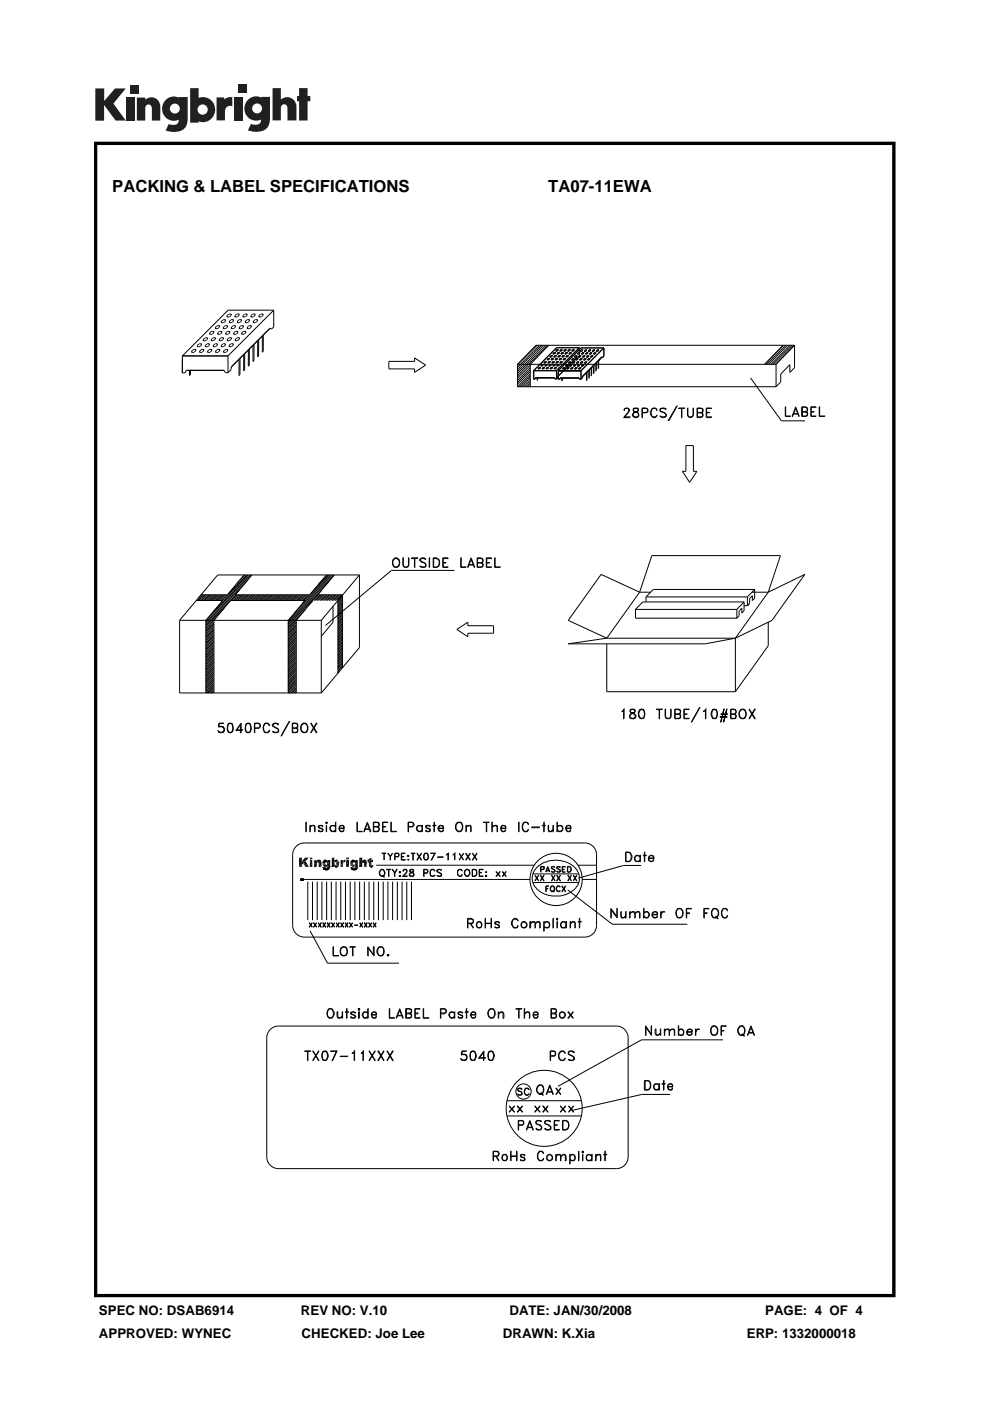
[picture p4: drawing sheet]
<svg xmlns="http://www.w3.org/2000/svg" width="210mm" height="297mm" viewBox="0 0 210 297" stroke-linecap="round" stroke-linejoin="round" font-family="sans-serif">
<defs><g id="words">
<g font-size="3.5">
<text x="23.8" y="40.7">PACKING &amp; LABEL SPECIFICATIONS</text>
<text x="116.3" y="40.7">TA07-11EWA</text>
</g>
<g font-size="2.8">
<text x="21" y="278.8">SPEC NO: DSAB6914</text>
<text x="63.8" y="278.8">REV NO: V.10</text>
<text x="108.1" y="278.8">DATE: JAN/30/2008</text>
<text x="162.3" y="278.8">PAGE: 4 OF 4</text>
<text x="21" y="283.6">APPROVED: WYNEC</text>
<text x="64" y="283.6">CHECKED: Joe Lee</text>
<text x="106.6" y="283.6">DRAWN: K.Xia</text>
<text x="158.4" y="283.6">ERP: 1332000018</text>
</g>
</g></defs>
<g fill="#231f20">
<path d="M20.2 18.8h1.9v2.6l2.3-2.6h2.3l-2.6 3.2 2.6 3.6h-2.2l-2.4-3.3v3.3h-1.9z"/>
<path d="M26.7 20.7h1.8v4.9h-1.8z"/>
<path d="M49.6 20.7h1.8v4.9h-1.8z"/>
<path d="M27.6 18h1.8v1.8h-1.8z"/>
<path d="M50.5 18h1.8v1.8h-1.8z"/>
<path d="M29 20.7h1.8v.5a1.9 1.9 0 0 1 2.2-.4 1.9 1.9 0 0 1 1 2v2.8h-1.8v-2.7a.7 .7 0 0 0-.7-.8 .7 .7 0 0 0-.7 .8v2.7h-1.8z"/>
<path d="M45.9 20.7h1.6v.4a2.02 2.02 0 0 1 1.8-.5v1.9h-.2a1.12 1.12 0 0 0-1.4 1.3v1.7h-1.8z"/>
<path d="M57.8 18.7h1.8v2.4a1.98 1.98 0 0 1 2.2-.3 1.98 1.98 0 0 1 1.1 2v2.7h-1.9v-2.6a.7 .7 0 0 0-.7-.8 .7 .7 0 0 0-.7 .8v2.6h-1.8z"/>
<path d="M63.4 18.7h1.8v1.7h.6v1.1h-.6v4.1h-1.8v-4.1h-.4v-1.1h.4z"/>
<path d="M40.3 18.7v7.3h1.8v-.3a2.63 2.63 0 0 0 3.5-2.5 2.63 2.63 0 0 0-3.5-2.4v-2.1zM41.9 23.2a1.1 1.1 0 0 1 2.2 0 1.1 1.1 0 0 1-2.2 0z"/>
<path d="M35.3 21a2.56 2.56 0 0 0-.6 3.3 2.56 2.56 0 0 0 3.2 1.1 1.09 1.09 0 0 1-1.5 1.1l-.6-.2-.7 1.4a5.3 5.3 0 0 0 3.7-.2 2.68 2.68 0 0 0 1-2.4v-4.5h-1.8v.1l-.8-.2a2.45 2.45 0 0 0-1.9 .5zM36 23a1.05 1.05 0 0 1 2.1 0 1.05 1.05 0 0 1-2.1 0z"/>
<path d="M52.8 21a2.56 2.56 0 0 0-.6 3.3 2.56 2.56 0 0 0 3.2 1 1.09 1.09 0 0 1-1.5 1.1l-.7-.1-.6 1.4a5.3 5.3 0 0 0 3.7-.3 2.68 2.68 0 0 0 1-2.3v-4.6h-1.9v.2l-.8-.3a2.45 2.45 0 0 0-1.8 .6zM53.5 23a1.05 1.05 0 0 1 2.1 0 1.05 1.05 0 0 1-2.1 0z"/>
</g>
<g fill="#000">
<path d="M63.4 181.8l.6 .8-.6 1.2zM63.4 183.8l.6-.4v.4zM64 182.6l.4 .4-1 .8zM64 182.6l1.6 1.2-1.2-.8zM63.4 181.8h.6v.8zM63.4 183.8l1-.8zM64.4 183l1.2 .8h-.8zM64.7 181.8l.1 .8h-.8zM64 182.6h.8l.8 1.2zM64.7 181.8h.8l-.7 .8zM65.7 182.4l.5 1.4h-.5zM65.7 181.8l.5 .4h-.5z"/>
<path d="M65.7 182.4h.5v1.4zM65.7 181.8h.5v.4zM66.7 182.4l.5 .2-.5 1.2zM67.2 183.1v.7h-.5zM67.2 183.1l-.5 .7zM67.2 182.9l-.5 .9zM67.2 182.6l.9 .1-.7 .1zM67.2 182.6l.2 .2-.2 .1zM67.2 182.6v.3zM67.2 182.6v.3l-.5 .9zM66.7 182.4h.5v.2zM67.2 182.5l.9 .1h-.9z"/>
<path d="M67.3 182.4h.7l-.8 .1zM67.3 182.4h.7zM67.4 182.8h.8zM67.5 182.9h.7zM67.3 182.4h.6zM67.6 183l.6 .8h-.6zM67.6 182.9h.6l-.6 .1zM67.5 182.4h.3zM67.6 182.4h.2zM67.5 182.4h.4zM67.2 182.5l.9 .1zM67.2 182.5l.8-.1z"/>
<path d="M67.2 182.6l.9 .1zM67.6 183l.6-.1v.9zM67.5 182.9l.7-.1v.1zM68.4 184h.6l-.5 .1zM68.4 184h.6zM68.4 183.9l.6 .1zM68.4 183.3h.6l-.5 .2zM68.4 183.2h.6zM68.4 183h.5l-.5 .2zM68.4 182.9h.6l-.6 .1zM68.4 182.8h.7zM68.5 184.2l1.3 .1z"/>
<path d="M68.5 184.1l1.4 .1zM68.5 183.5h.9zM68.5 182.7l.7 .1h-.8zM68.5 182.6h.9zM68.6 184.3h1.1zM68.6 183.5l.8 .1zM68.7 184.3h1zM68.7 183.6l.6 .1zM68.7 182.4h.7l-.8 .1zM68.8 184.4h.7zM68.8 183.7l.4 .1zM68.8 182.4h.5h-.6z"/>
<path d="M68.9 183.8h.1zM68.8 182.4h.3zM68.9 184.4h.5zM68.4 183.2l.5-.2zM69 184.4h.3zM68.5 184.1l.7-.1zM68.5 183.5l.6-.1zM68.4 183.3l.6-.1zM68.4 183l.6-.1zM68.4 182.9h.6zM68.9 182.4h.2zM68.5 183.5l.7-.1z"/>
<path d="M68.4 182.9l.7-.1zM68.8 182.4h.5zM68.5 184.1l1.5-.1zM68.9 183.8h.3zM68.5 183.5l.7-.1 .2 .1zM69.2 183.4l.8 .4zM68.4 182.8h.8zM68.8 183.7h.5zM68.7 182.4h.7zM68.7 182.4h.6zM69.2 184h.8zM69.4 184h.6z"/>
<path d="M68.7 183.6h.7zM69.4 183.3l.6 .5zM69.4 182.9l.6 .9zM68.6 182.5l.8-.1v.2zM69 184.4h.4zM69.4 183.9l.6 .1h-.6zM69.4 183.8h.6zM68.6 183.5h.8zM69.4 183.5l.6 .3h-.6zM69.4 183.2l.6 .6-.6-.5zM69.4 183.1l.6 .7zM68.5 182.7l.9-.1-.2 .2z"/>
<path d="M69.2 182.8l.2-.2zM69.3 182.8l.1-.2v.3zM69.4 182.6v.3zM69.4 182.6l.6 1.2-.6-.9zM68.5 182.7l.9-.1zM69.4 182.4l.6 1.4zM68.9 184.4h.6zM68.8 184.4l.9-.1zM68.6 184.3h1.2zM68.5 184.2h1.4zM68.5 184.1l1.5-.1-.1 .2zM69.4 183.9l.6-.1v.2z"/>
<path d="M69.4 182.4h.6v1.4zM70.4 181.8l.5 .7-.5 1.3zM70.9 183.6l.8 .1zM70.4 183.8l.5-.2v.2zM70.9 183.6h.9zM70.9 183.3l.1 .1-.6 .4zM70.9 183.1l-.5 .7zM70.9 182.9l-.5 .9zM70.9 182.5h.8l-.6 .3zM70.9 182.5l.1 .4zM70.9 182.5l.1 .4-.6 .9zM70.4 181.8h.5v.7z"/>
<path d="M71 183.7l.6 .1zM70.4 183.8l.6-.4 .1 .1zM70.4 183.8l.6-.4zM71 182.9l-.6 .9zM71 182.4h.6l-.7 .1zM71.1 183.8h.5zM70.4 183.8l.7-.3zM71.1 182.4h.5h-.6zM70.9 183.6l.2-.1h.8zM71.1 182.8l.8 .1zM71.2 183.9h.2zM71.1 183.5h.8z"/>
<path d="M71.2 182.8l.7 .1zM71.1 182.4h.4zM71.2 183.5h.7zM71.3 182.9h.6zM71.2 182.4h.3zM71.4 183.3l.5 .1h-.6zM71.4 183.1l.5 .1-.5 .1zM71.4 183.1l.5 .1zM71.4 182.9h.5l-.5 .2zM71.1 182.4h.5zM71.2 183.9l.4-.1zM71 182.4h.6z"/>
<path d="M70.9 182.5h.8zM71 183.7h.7zM71.1 182.8l.7-.2zM71.1 182.8l.6-.3zM71.1 182.8l.8-.1zM70.9 183.6l1-.1zM71.3 183.4l.6 .1zM71.4 183.3l.5-.1v.2zM71.4 183.1l.5-.2v.2zM71.1 182.8l.8-.1v.2zM72.2 182.4l.5 .2-.5 1.2zM72.2 183.8l.5-.4v.4z"/>
<path d="M72.7 183.2v.2l-.5 .4zM72.7 183l-.5 .8zM72.7 182.6l.3 .2zM72.7 182.6l.2 .2-.1 .1zM72.7 182.6l.1 .3-.6 .9zM72.7 182.6l.4 .2zM72.7 182.6l.5 .3zM72.2 182.4h.5v.2zM72.7 183l.1-.1-.6 .9zM72.8 182.9l-.6 .9zM72.8 182.5l.4 .4-.5-.3zM72.9 182.4h.4l-.5 .1z"/>
<path d="M72.9 182.4h.4zM73 182.4h.2h-.3zM73 182.4h.2zM72.8 182.5l.5-.1-.1 .5zM73.4 182.4l.6 1.4h-.6zM73.4 181.8l.6 .4h-.6zM73.4 182.4h.6v1.4zM73.4 181.8h.6v.4zM74.3 183.2h.6zM74.3 183h.6l-.6 .2zM74.4 184.1l1.4 .1zM74.4 184h.6l-.6 .1z"/>
<path d="M74.4 184h.6zM74.4 183.9l.5 .1zM74.4 183.5h1zM74.4 183.3h.6l-.6 .2zM74.4 182.9h.5l-.6 .1zM74.4 182.8h.6zM74.4 182.7l.7 .1zM74.4 184.2l1.3 .1zM74.4 183.5l.9 .1zM74.4 182.6h1l-1 .1zM74.4 182.5l1 .1zM74.5 184.3h1.1z"/>
<path d="M74.5 183.6l.7 .1zM74.5 182.4h.8l-.9 .1zM74.6 184.3h1zM74.7 184.4h.8zM74.7 183.7l.3 .1zM74.5 182.4h.6zM74.8 184.4h.6zM74.8 183.8h.2zM74.7 182.4h.3zM74.4 183.3h.6zM74.3 183.2l.6-.1zM74.3 183.2l.6-.2z"/>
<path d="M74.3 183l.6-.1zM74.8 182.4h.2zM75 184.4h.2zM74.4 184.1l.6-.1zM74.4 183.5l.6-.1zM74.4 182.9h.6zM74.4 182.9l.6-.1zM74.4 184.1l.7-.1zM74.4 183.5l.7-.1zM74.7 182.4h.4zM74.4 184.1l1.5-.1zM74.4 183.5l.7-.1 .3 .1z"/>
<path d="M75.1 183.4l.8 .4zM74.4 182.8h.7zM74.5 182.4h.7zM75.1 184h.8zM74.7 183.7h.5zM74.5 182.4h.8zM75.2 184h.7zM75.3 183.9l.6 .1h-.6zM74.5 183.6h.8zM75.3 183.3l.6 .5-.7-.4zM75.3 183.2l.6 .6zM75.3 182.9l.6 .9z"/>
<path d="M74.4 182.5l.9-.1 .1 .2zM75 184.4h.4zM75.4 183.8h.5l-.6 .1zM75.4 183.5l.5 .3h-.5zM75.3 183.2l.1-.1 .5 .7zM75.4 183.1l.5 .7zM74.4 182.7l1-.1-.3 .2zM75.1 182.8l.3-.2zM75.2 182.8l.2-.2-.1 .3zM75.4 182.6l-.1 .3zM75.4 182.6l.5 1.2-.6-.9zM74.4 182.7l1-.1z"/>
<path d="M75.4 182.4l.5 1.4zM74.8 184.4h.7zM74.7 184.4l.9-.1zM74.5 184.3h1.2zM74.4 184.2h1.4zM74.4 184.1l1.5-.1-.1 .2zM75.3 184h.6zM75.3 183.9l.6-.1v.2zM75.4 183.8h.5zM75.4 182.4h.5v1.4zM76.2 181.8l.6 .8-.6 1.2zM76.8 183.1v.7h-.6z"/>
<path d="M76.8 183.1l-.6 .7zM76.8 182.9l-.6 .9zM76.8 182.6h.9l-.8 .3zM76.8 182.6l.1 .3zM76.8 182.6l.1 .3-.7 .9zM76.2 181.8h.6v.8zM76.8 182.9h.1l-.7 .9zM76.9 182.4l.8 .1-.9 .1zM77 182.8h.7zM76.9 182.4h.8zM77 182.4h.5zM77.1 182.8h.6z"/>
<path d="M77.2 182.9h.5l-.5 .1zM77.2 182.9h.5zM77.2 183l.5 .8h-.5zM77.2 182.4h.2zM77.2 182.4h.3zM77 182.4h.7zM77 182.8l.7-.1zM76.9 182.9l.8-.3zM76.8 182.6l.9-.1zM76.9 182.4l.8 .1zM77.2 183l.5-.1v.9zM77.2 182.9l.5-.1v.1z"/>
<path d="M78 182.4h.8l-.8 .4zM78 182.4h.3zM78.3 183.6l.8 .2zM78.3 183.5l.8 .3zM78.3 183.5h.5zM78.3 183.3h.5l-.5 .2zM78.3 182.8l.5 .5h-.5zM78 182.4h.8zM78.3 182.1l.5 .3h-.5zM78.3 183.7l.8 .1zM78.4 183.8l.5 .1zM78.4 183.8h.7z"/>
<path d="M78.6 183.9h.2zM78.3 183.5l.5-.2v.2zM78 182.8h.8zM78.3 182.8h.5v.5zM78 182.8l.8-.4h.3zM78.3 182.1l.5-.3v.6zM78.7 183.9h.1zM78.3 183.5h.5l.3 .3zM78.6 183.9h.3zM78.8 183.5h.2l.1 .3zM79 183.5l.1 .3zM79.1 182.4v.4h-.3z"/>
<path d="M78 182.8l1.1-.4-.3 .4zM78.8 182.4h.3z"/>
<path d="M19.9 30v245h170v-245zM20.6 30.8h168.6v243.5h-168.6z"/>
</g>
<g fill="none" stroke="#000" stroke-width=".21">
<path d="M38.7 76.2v2.9M38.7 75.5v3.6h.5l.3-.6h8l.3 .5h.6M38.7 75.5h9.7M40.2 78.5v1.1l.2-.2v-.9M40.8 74.3l.6-.2a.41 .41 0 0 1-.2 .5 .41 .41 0 0 1-.5-.1zM42 73.1l.6-.2a.41 .41 0 0 1-.2 .5 .41 .41 0 0 1-.5-.1zM42.5 74.3l.6-.2a.41 .41 0 0 1-.2 .5 .41 .41 0 0 1-.5-.1zM43.2 71.8l.7-.2a.41 .41 0 0 1-.2 .6 .41 .41 0 0 1-.6-.2zM43.7 73.1l.6-.2a.41 .41 0 0 1-.2 .5 .41 .41 0 0 1-.5-.1zM44.1 74.3l.7-.2a.41 .41 0 0 1-.2 .5 .41 .41 0 0 1-.6-.1zM44.6 70.5l.6-.3a.41 .41 0 0 1-.1 .6 .41 .41 0 0 1-.6-.1zM44.9 71.8l.6-.2a.41 .41 0 0 1-.1 .6 .41 .41 0 0 1-.6-.2z"/>
<path d="M45.3 73.1l.7-.2a.41 .41 0 0 1-.2 .5 .41 .41 0 0 1-.6-.1zM45.8 69.3l.6-.3a.41 .41 0 0 1-.1 .6 .41 .41 0 0 1-.6-.1zM45.8 74.3l.7-.2a.41 .41 0 0 1-.2 .5 .41 .41 0 0 1-.6-.1zM46.3 70.5l.6-.3a.41 .41 0 0 1-.2 .6 .41 .41 0 0 1-.5-.1zM46.6 71.8l.6-.2a.41 .41 0 0 1-.1 .6 .41 .41 0 0 1-.6-.2zM47 73.1l.7-.2a.41 .41 0 0 1-.2 .5 .41 .41 0 0 1-.6-.1zM47.1 68l.6-.2a.41 .41 0 0 1-.2 .5 .41 .41 0 0 1-.5-.1zM47.5 69.3l.6-.3a.41 .41 0 0 1-.2 .6 .41 .41 0 0 1-.5-.1zM47.5 74.3l.6-.2a.41 .41 0 0 1-.1 .5 .41 .41 0 0 1-.6-.1zM48 70.5l.6-.3a.41 .41 0 0 1-.2 .6 .41 .41 0 0 1-.5-.1zM48.3 66.8l.6-.2a.41 .41 0 0 1-.2 .5 .41 .41 0 0 1-.5-.1zM48.3 71.8l.6-.2a.41 .41 0 0 1-.1 .6 .41 .41 0 0 1-.6-.2z"/>
<path d="M48.4 75.5v3.5M48.7 73.1l.6-.2a.41 .41 0 0 1-.1 .5 .41 .41 0 0 1-.6-.1zM48.8 68l.6-.2a.41 .41 0 0 1-.2 .5 .41 .41 0 0 1-.5-.1zM49.2 69.3l.6-.3a.41 .41 0 0 1-.2 .6 .41 .41 0 0 1-.5-.1zM49.7 70.5l.6-.3a.41 .41 0 0 1-.2 .6 .41 .41 0 0 1-.5-.1zM49.9 66.8l.7-.2a.41 .41 0 0 1-.2 .5 .41 .41 0 0 1-.6-.1zM50 71.8l.6-.2a.41 .41 0 0 1-.1 .6 .41 .41 0 0 1-.6-.2zM50.5 68l.6-.2a.41 .41 0 0 1-.2 .5 .41 .41 0 0 1-.5-.1zM50.9 69.3l.6-.3a.41 .41 0 0 1-.2 .6 .41 .41 0 0 1-.5-.1zM50.9 76v3.4l-.2 .2v-3.4M51.4 70.5l.6-.3a.41 .41 0 0 1-.2 .6 .41 .41 0 0 1-.5-.1zM51.6 66.8l.7-.2a.41 .41 0 0 1-.2 .5 .41 .41 0 0 1-.6-.1z"/>
<path d="M51.9 75v3.4l-.2 .2v-3.4M52.1 68l.7-.2a.41 .41 0 0 1-.2 .5 .41 .41 0 0 1-.6-.1zM52.5 69.3l.7-.3a.41 .41 0 0 1-.2 .6 .41 .41 0 0 1-.6-.1zM52.9 74v3.4l-.2 .2v-3.4M53.3 66.8l.6-.2a.41 .41 0 0 1-.1 .5 .41 .41 0 0 1-.6-.1zM53.8 68l.7-.2a.41 .41 0 0 1-.2 .5 .41 .41 0 0 1-.6-.1zM53.9 73v3.4l-.2 .2v-3.4M54.9 72l-.1 3.5-.2 .2 .1-3.5M55 66.8l.6-.2a.41 .41 0 0 1-.1 .5 .41 .41 0 0 1-.6-.1zM55.8 71v3.5l-.2 .2v-3.5M58.1 65.8v3.5l-.5 .5-.3-.2-8.2 8.2-.1 .6-.6 .6M58.1 65.8l-9.7 9.7"/>
<path d="M58.1 65.8h-9.7l-9.7 9.7M82.5 76.6h5.4v-.7l2.4 1.5-2.4 1.6v-.8h-5.4zM109.8 77.2v4.8h54.8M109.8 77.2h54.8M112.5 77.5l-2.8 2.7M112.5 78l-2.8 2.7M112.5 78.4l-2.8 2.7M112.5 78.8l-2.8 2.7M112.5 79.3l-2.8 2.7M112.5 79.7l-2.3 2.3M113.2 78.6v1.8h.3l.1-.3h4l.2 .3h.2M113.9 73.2l-4.2 4.3"/>
<path d="M114.2 78l.4-.1-.3 .3zM114.4 73.2l-4.7 4.7M114.8 77.4l.4-.1-.3 .3zM114.8 73.2l-5.1 5.2M115.1 78l.4-.1-.4 .3zM115.3 73.2l-5.6 5.6M115.4 76.8l.4-.1-.3 .3zM115.6 77.4l.4-.1-.3 .3zM115.8 73.2l-6.1 6M115.9 78l.4-.1-.3 .3zM116.1 76.1l.4-.1-.3 .3zM116.2 73.2l-6.5 6.5"/>
<path d="M116.3 76.8l.4-.1-.3 .3zM116.4 73.2l-3.9 4v4.8M116.5 77.4l.4-.1-.3 .3zM116.7 75.5l.4-.1-.3 .3zM116.7 78l.4-.1-.3 .3zM117 76.1l.4-.1-.3 .3zM117.1 76.8l.4-.1-.3 .3zM117.3 77.4l.4-.1-.3 .3zM117.4 74.9l.4-.1-.3 .3zM117.6 75.5l.4-.1-.3 .3zM117.6 78l.4-.1-.3 .3zM117.8 76.1l.4-.1-.3 .3z"/>
<path d="M118 74.3l.4-.1-.4 .3zM118 76.8l.4-.1-.3 .3zM118 78.6v1.8M118 78.6h-4.8M118.2 77.4l.4-.1-.3 .3zM118.2 74.9l.4-.1-.3 .3zM118.4 78.6v1.8h.3l.1-.3h4l.2 .3h.2M118.4 75.5l.4-.1-.3 .3zM118.6 76.1l.5-.1-.4 .3zM118.8 74.3l.4-.1-.3 .3zM118.8 76.8l.4-.1-.3 .3zM119 74.9l.4-.1-.3 .3z"/>
<path d="M119.3 75.5l.4-.1-.4 .3zM119.4 78.1l.4-.1-.3 .2zM119.5 76.1l.4-.1-.3 .3zM119.6 74.3l.4-.1-.3 .3zM119.9 74.9l.4-.1-.3 .3zM120 77.5l.4-.1-.3 .3zM120.1 75.5l.4-.1-.3 .3zM120.2 78.1l.4-.1-.3 .2zM120.3 78.1l.4-.1-.3 .2zM120.5 74.3l.4-.1-.3 .3zM120.6 76.9l.4-.2-.3 .3zM120.7 74.9l.4-.1-.3 .3z"/>
<path d="M120.8 77.5l.5-.1-.4 .3zM121.1 78.1l.4-.1-.3 .2zM121.3 76.2l.4-.1-.3 .2zM121.3 74.3l.4-.1-.3 .3zM121.5 76.9l.4-.2-.3 .3zM121.7 77.5l.4-.1-.3 .3zM121.9 75.6l.4-.1-.3 .2zM121.9 78.1l.4-.1-.3 .2zM122.2 76.2l.4-.1-.3 .2zM122.3 76.9l.4-.2-.3 .3zM122.5 77.5l.4-.1-.3 .3zM122.6 74.9l.4-.1-.3 .3z"/>
<path d="M122.8 75.6l.4-.1-.3 .2zM122.8 78.1l.4-.1-.3 .2zM122.9 73.7v1.8l-.3 .2-.1-.1-4.1 4.2-.1 .2-.3 .4M122.9 73.7l-4.9 4.9M122.9 73.7h-4.9l-4.8 4.9M123 76.2l.4-.1-.3 .2zM123.2 74.3l.4-.1-.3 .3zM123.2 76.9l.4-.2-.3 .3zM123.2 78.6v1.8M123.2 78.6h-4.8M123.4 77.5l.4-.1-.3 .3zM123.4 74.9l.4-.1-.3 .3z"/>
<path d="M123.6 75.6l.4-.1-.3 .2zM123.9 76.2l.4-.1-.3 .2zM124 74.3l.4-.1-.3 .3zM124 76.9l.4-.2-.3 .3zM124.2 74.9l.4-.1-.3 .3zM124.5 75.6l.4-.1-.3 .2zM124.5 78.9l-.1 1.8v-1.7M124.7 76.2l.4-.2-.3 .3zM124.9 74.3l.4-.1-.4 .3zM125 78.4l-.1 1.8v-1.7M125.1 74.9l.4-.1-.3 .3zM125.3 75.6l.4-.2-.3 .3z"/>
<path d="M125.5 77.9l-.1 1.8v-1.7M125.7 74.3l.4-.1-.3 .3zM125.9 74.9l.4-.1-.3 .3zM126 77.4l-.1 1.8v-1.7M126.4 77v1.7M126.5 76.9v1.7M126.5 74.3l.4-.1-.3 .3zM126.9 76.5v1.7M127 76.4v1.7M127.1 76.2v.3M128.1 73.8v1.7l-.2 .3-.2-.1-4.1 4.1-.1 .3-.3 .3M128.1 73.8l-4.9 4.8"/>
<path d="M128.1 73.8h-4.9l-4.8 4.8M162.3 77.1l3.8-3.9-3.9 4M164.6 77.2v4.8M166.6 73.2l-4 4.1M167.1 73.2l-4.1 4.1M167.6 73.2l-4.1 4.1M168 73.2l-4.1 4.1M168.4 73.2l-4 4.1M168.5 73.2v4.8l-1 1v-1.7l-1.9 2v1.7l-1 1M168.5 73.2l-3.9 4M168.5 73.2h-54.8l-3.9 4M112.4 82h.1"/>
<path d="M112.5 80.2l-1.9 1.8M112.5 80.7l-1.5 1.3M112.5 81.1l-1 .9M112.5 81.5l-.5 .5M113.9 80.1v.6l.1-.6M119.2 80.1v.6M119.3 80.1v.5M119.3 80.1l-.2 .6 .1-.6M119.7 80.1v.1M132.4 88.4h1.2v.1h-1.3l.8-1a.55 .55 0 0 0 0-.9l-.6 .1-.1 .3a.59 .59 0 0 1 .6-.5 .59 .59 0 0 1 .5 .6l-1.1 1.4M134.3 88.2l.3 .2M134.4 86.7h.9"/>
<path d="M134.4 86.6v.6l.7 .2a.49 .49 0 0 1 .3 .5 .49 .49 0 0 1-.3 .5h-.5l-.3-.3a.52 .52 0 0 1 .3-.7l.6-.1 .2-.5a.74 .74 0 0 0-1-.2zM134.5 86.6l-.1 .4 .2 .3a.74 .74 0 0 1 .9 .8l-.2 .3a.75 .75 0 0 1-1.2-.3v-.2a1.19 1.19 0 0 1 1.1-.7v-.6M135.4 88.2l-.3 .2M136.2 87.4h1l.2-.2v-.3l-.4-.3h-.8v1.9v-2h.8l.4 .2v.7l-.4 .1h-.8M138.4 86.6l.6-.1 .4 .5-.4-.4h-.5a1.11 1.11 0 0 0 0 1.8h.5l.4-.4-.4 .5a1.07 1.07 0 0 1-1.1-.7 1.07 1.07 0 0 1 .5-1.2zM140 86.8a.99 .99 0 0 1 1.3 0h-.1a.94 .94 0 0 0-1.1 0v.4a1.57 1.57 0 0 1 1.2 .8v.3a.83 .83 0 0 1-1.3-.1l.5 .2 .7-.1a.49 .49 0 0 0-.4-.8 .84 .84 0 0 1-.8-.5zM143.5 86.1l-1.6 3h-.1zM144 86.5l1.2 .1zM144.5 86.6v1.9l.1-1.9M145.5 94.5h1.6v5.4h.7l-1.5 2.4-1.6-2.4h.8zM145.8 86.5l.1 1.5a.56 .56 0 0 0 .6 .4 .56 .56 0 0 0 .5-.4l.1-1.5v1.5l-.2 .3-.3 .2-.6-.2-.2-.3zM147.9 87.4l1 .1 .2 .6-.5 .4h-.8v-2h.8l.4 .2v.7l-.4 .1"/>
<path d="M148.6 87.4l.4-.2-.1-.5-1-.1v1.8h.7l.4-.3-.1-.5-1-.1M149.8 86.5h1.1l-1 .1v1.8h1v.1h-1.1zM149.9 87.4l.6 .1h-.6M159.2 80.1l6.5 9.1h5M166.6 86.3v1.9l1.1 .1h-1.1zM168.2 87.8h1.1M168.3 87.7h.9M168.8 86.3l.7 2-.7-1.7-.8 1.7zM170.2 87.3l.9 .1 .2 .2-.1 .5-.4 .2h-.8v-2h1.1a.69 .69 0 0 1 0 1l-.3 .1M170.8 87.3l.4-.4-.1-.4-.9-.2v1.9l.9-.1v-.7h-.9M172 86.3h1.1h-1v1.9l1 .1h-1.1zM172.1 87.3l.6 .1h-.6"/>
<path d="M173.8 86.3v1.9l1.1 .1h-1.1zM83.4 118.6a.73 .73 0 0 1 .9-.3 .73 .73 0 0 1 .5 .7l-.2 1a.81 .81 0 0 1-1 .2 .81 .81 0 0 1-.4-.9zM83.6 118.5a.74 .74 0 0 1 1.1 .5 .9 .9 0 0 1-.8 1.2 .99 .99 0 0 1-.5-1.4zM85.4 118.3l.2 1.7 .4 .2 .6-.2v-1.7l.1 1.4a.64 .64 0 0 1-.6 .6 .64 .64 0 0 1-.7-.6zM87.3 118.3h1.3v.1h-1.3zM87.9 118.4v1.9l.1-1.9M89 118.6l.5-.3h.4l.5 .3-.5-.2-.7 .2 .1 .3 1 .6 .1 .5a.94 .94 0 0 1-1.4 0l.5 .2 .7-.1 .1-.4-.2-.3a1.24 1.24 0 0 1-1.1-.8zM91 118.3l.1 2zM91.9 118.3h.7a1.08 1.08 0 0 1 .7 1 1.08 1.08 0 0 1-.7 1h-.7zM92 118.4h.6a.94 .94 0 0 1 .6 .9 .94 .94 0 0 1-.6 .9h-.6zM93.9 118.3h1.1v.1h-1v1.8l1 .1h-1.1zM94 119.3l.6 .1h-.6"/>
<path d="M97.7 118.3l.1 1.9 1 .1h-1.1zM99.3 119.8h1.1M99.4 119.7h1M99.9 118.3l.8 2-.8-1.7-.7 1.7zM101.3 119.3l1 .1 .2 .2-.1 .5-.4 .2h-.8v-2h.8l.5 .4-.1 .5-.4 .2M102 119.3l.3-.1v-.7l-1-.1v1.8l1-.1v-.7h-1M103.1 118.3h1.1v.1h-1v1.8l1 .1h-1.1zM103.2 119.3l.6 .1h-.6M104.9 118.3l.1 1.9 1.1 .1h-1.2zM38.1 131.5h30M38.1 131.5v15.4h30M41.6 127.3h5.6l-3.5 4.2v15.4"/>
<path d="M42.7 126.1l-.6 .6M43 126.1l-1.2 1.2M43.4 126.1l-1.3 1.2M43.6 126.1l-1.2 1.2M44 126.1l-1.2 1.2M44.3 126.1l-1.2 1.2M44.6 126.1l-1.2 1.2M44.9 126.1l-1.2 1.2M45.2 126.1l-1.2 1.2M45.3 136.9l-1.7 1.7M45.3 136.6l-1.7 1.6M45.3 137.2l-1.7 1.7"/>
<path d="M45.3 137.5l-1.7 1.8M45.3 135.3l-1.7 1.7M45.3 136l-1.7 1.7M45.3 136.2l-1.7 1.7M45.3 137.8l-1.7 1.7M45.3 131.8l-1.7 1.7M45.3 132.1l-1.7 1.7M45.3 134.7l-1.7 1.7M45.3 134.9l-1.7 1.7M45.3 135.6l-1.7 1.7M45.3 138.2l-1.7 1.7M45.3 138.5l-1.7 1.7"/>
<path d="M45.3 138.8l-1.7 1.7M45.3 139.1l-1.7 1.7M45.3 139.4l-1.7 1.7M45.3 139.8l-1.7 1.7M45.3 132.4l-1.7 1.7M45.3 133.4l-1.7 1.7M45.3 134.3l-1.7 1.7M45.3 132.7l-1.7 1.7M45.3 133.1l-1.7 1.7M45.3 133.7l-1.7 1.7M45.3 134l-1.7 1.7M45.6 126.1l-1.2 1.2"/>
<path d="M45.8 131l-2.2 2.2M45.9 126.1l-1.3 1.2M46.2 126.1l-1.2 1.2M46.5 126.1l-1.2 1.2M46.8 126.1l-1.1 1.2M47.2 126.1l-1.3 1.2M47.4 126.1l-1.2 1.2M47.5 129l-3.9 3.8M47.8 126.1l-1.2 1.2M48.1 126.1l-1.2 1.2M50.1 126.1l-6.5 6.5M50.3 126.1l-1.2 1.2"/>
<path d="M50.7 126.1l-1.2 1.2M50.8 125l-7.2 7.2M51 126.1l-1.2 1.2M51.3 126.1l-1.2 1.2M51.6 126.1l-1.2 1.2M51.8 121.9l-3.6 4.2h-5.5M51.9 126.1l-1.2 1.2M52 121.9l-1.8 1.8M52.3 126.1l-1.2 1.2M52.3 121.9l-3.7 3.8M52.5 123l-8.9 8.9M52.6 121.9l-5.7 5.8"/>
<path d="M52.6 126.1l-1.3 1.2M52.9 126.1l-1.2 1.2M52.9 121.9l-7.7 7.8M53.2 126.1l-1.2 1.2M53.3 121.9l-9.7 9.7M53.5 121.9l-3.6 4.2h15.8l3.5-4.2M53.5 126.1l-1.2 1.2M53.9 126.1l-1.3 1.2M54.1 126.1l-1.2 1.2M54.5 126.1l-1.2 1.2M54.8 126.1l-1.2 1.2M55.1 126.1l-1.2 1.2"/>
<path d="M55.4 126.1l-1.2 1.2M55.7 126.1l-1.2 1.2M56.1 126.1l-1.2 1.2M56.4 126.1l-1.3 1.2M56.7 126.1l-1.2 1.2M57 126.1l-1.2 1.2M57.3 126.1l-1.1 1.2M57.7 126.1l-1.3 1.2M57.9 126.1l-1.2 1.2M58.3 126.1l-1.2 1.2M58.6 126.1l-1.2 1.2M58.9 126.1l-1.2 1.2"/>
<path d="M59.3 126.1l-1.3 1.2M59.5 126.1l-1.1 1.2M59.9 126.1l-1.2 1.2M60.2 126.1l-1.3 1.2M60.6 126.1l-1.3 1.2M60.8 126.1l-1.2 1.2M61.2 126.1l-1.2 1.2M61.5 126.1l-1.2 1.2M61.8 126.1l-1.2 1.2M62.1 126.1l-1.2 1.2M62.4 126.1l-1.2 1.2M62.8 138.8l-1.7 1.7"/>
<path d="M62.8 139.2l-1.7 1.7M62.8 139.4l-1.7 1.7M62.8 139.8l-1.7 1.7M62.8 131.8l-1.7 1.7M62.8 132.1l-1.7 1.7M62.8 132.5l-1.7 1.7M62.8 132.7l-1.7 1.7M62.8 133.1l-1.7 1.7M62.8 133.4l-1.7 1.7M62.8 133.8l-1.7 1.7M62.8 134l-1.7 1.8M62.8 134.4l-1.7 1.6"/>
<path d="M62.8 134.7l-1.7 1.7M62.8 135l-1.7 1.7M62.8 135.3l-1.7 1.8M62.8 135.6l-1.7 1.7M62.8 136l-1.7 1.7M62.8 136.3l-1.7 1.7M62.8 136.6l-1.7 1.7M62.8 136.9l-1.7 1.7M62.8 137.2l-1.7 1.7M62.8 137.6l-1.7 1.7M62.8 137.9l-1.7 1.7M62.8 138.2l-1.7 1.7"/>
<path d="M62.8 138.5l-1.7 1.7M62.8 126.1l-1.2 1.2M63.1 131.1l-2 2.1M63.1 126.1l-1.3 1.2M63.4 126.1l-1.2 1.2M63.7 126.1l-1.2 1.2M64 126.1l-1.2 1.2M64.4 126.1l-1.3 1.2M64.6 126.1l-1.2 1.2M64.8 129.2l-3.7 3.7M65 126.1l-1.2 1.2M65.3 126.1l-1.2 1.2"/>
<path d="M65.6 126.1l-1.2 1.2M66.4 127.3l-3.6 4.2v15.4M67.5 126.1l-6.4 6.5M67.8 126.1l-1.1 1.2M68.1 131.5v15.4M68.2 126.1l-1.3 1.2M68.2 125.2l-7.1 7M68.4 126.1l-1.2 1.2M68.8 126.1l-1.2 1.2M69.1 126.1l-1.2 1.2M69.4 126.1l-1.2 1.2M69.5 121.9l-1.9 2"/>
<path d="M69.8 126.1l-1.3 1.2M69.8 121.9l-3.9 4M69.9 123.2l-8.8 8.7M70 126.1l-1.1 1.2M70.1 121.9l-5.9 5.9M70.4 126.1l-1.2 1.2M70.5 121.9l-8 8M70.6 128.6v3.3l-2.5 3M70.7 126.1l-1.3 1.2M70.8 121.9l-9.7 9.7M70.9 121.9l-3.5 4.2h5.3M71.1 126.1l-1.3 1.2"/>
<path d="M71.3 126.1l-1.2 1.2M71.6 126.1l-1.1 1.2M71.7 127.3v15.4M72 126.1l-1.3 1.2M72.3 126.1l-1.2 1.2M72.6 126.5l-1 .9M72.6 126.8l-1 .9M72.6 127.7l-1 1M72.6 128.1l-1 .9M72.6 129l-1 .9M72.6 129.4l-1 .9M72.6 130.3l-1 .9"/>
<path d="M72.6 130.6l-1 1M72.6 131.6l-1 .9M72.6 131.9l-1 .9M72.6 132.8l-1 1M72.6 133.2l-1 .9M72.6 134.4l-1 1M72.6 135.7l-1 .9M72.6 136l-1 1M72.6 137l-1 .9M72.6 127.1l-1 1M72.6 127.4l-1 1M72.6 128.3l-1 1.1"/>
<path d="M72.6 128.7l-1 1M72.6 129.6l-1 1M72.6 129.9l-1 1.1M72.6 131l-1 .9M72.6 131.2l-1 1M72.6 132.2l-1 1M72.6 132.5l-1 1M72.6 133.5l-1 .9M72.6 133.8l-1 1M72.6 134.1l-1 1M72.6 134.8l-1 .9M72.6 135l-1 1"/>
<path d="M72.6 135.4l-1 1M72.6 136.3l-1 1M72.6 136.6l-1 1.1M72.6 137.3l-1 .9M72.6 137.6l-1 1M72.6 137.9l-1 1M72.6 138.2l-1 1M72.6 138.6l-1 .9M72.6 138.8l-1 1.1M72.6 139.2l-1 1M72.6 139.5l-1 .9M72.6 139.9l-1 .9"/>
<path d="M72.6 126.1l-1.2 1.2M72.6 126.1v15.5M76.2 121.9h-30l-8.1 9.6M76.2 121.9v15.4l-8.1 9.6M76.2 121.9l-8.1 9.6M96.4 120.9h-13.4l-14 11.7M96.9 133.5l2.3-1.6v.8h5.5v1.6h-5.5v.7zM128.7 135.3l-8.2 1.2h29.1l6.4-1.2M128.7 136.5v10.2h27.3M128.7 135.3h27.3M134.8 129.2v1.9h21.5M134.8 129.2h21.5"/>
<path d="M135.7 125.6h2.3M135.7 125.6l2.5-7.8h27.3l-2.6 7.8M135.7 125.6l-8.2-3.8-7 9.7 8.2 3.8M135.7 125.6l-7 9.7M137 126.6v1M137 126.6h21.5M156 135.3v11.4M156.3 129.2v1.9M157.8 127.6v1.9l-.5 .5v-1l-.5 .6-.1 1-.4 .5M157.8 127.6l-1.5 1.6M157.8 128.4h.7M157.8 127.6h-21.5l-1.5 1.6"/>
<path d="M158.5 126.6v1.8M159.5 125.6h3.4M160.1 125h-21.5l-1.6 1.6M160.1 125v1.8l-.5 .5v-1l-.6 .6v1l-.5 .5M160.1 125l-1.6 1.6M162.9 125.6l7.8-3.8-7 9.7-7.7 3.8M162.9 131.9v5l-6.9 9.8M162.9 125.6l-6.9 9.7M45.3 146.7l-.2 .3M45.3 144.2l-1.7 1.7M45.3 143.6l-1.7 1.7M45.3 143.9l-1.7 1.7"/>
<path d="M45.3 144.5l-1.7 1.7M45.3 144.8l-1.7 1.7M45.3 145.2l-1.7 1.7M45.3 146.5l-.5 .5M45.3 145.4l-1.4 1.6M45.3 145.8l-1.2 1.2M45.3 143.2l-1.7 1.7M45.3 146.1l-.8 .9M45.3 142.6l-1.7 1.7M45.3 142.9l-1.7 1.7M45.3 142.3l-1.7 1.7M45.3 140.1l-1.7 1.7"/>
<path d="M45.3 140.4l-1.7 1.7M45.3 140.7l-1.7 1.7M45.3 141l-1.7 1.7M45.3 141.4l-1.7 1.7M45.3 142l-1.7 1.7M45.3 141.6l-1.7 1.7M45.4 146.9v-15.4l3.5-4.2h15.8l-3.6 4.2v15.4M46.3 155.1l.4 .2M47.1 154.1a.71 .71 0 0 1 .3 1l-.3 .2M47.5 154.5a.84 .84 0 0 0-1.2-.3l.1-.9h1l-.8 .1-.2 .7a.72 .72 0 0 1 1.1 .1 .72 .72 0 0 1-.2 1 .72 .72 0 0 1-1.1-.3h.1a.64 .64 0 0 0 .7 .4 .64 .64 0 0 0 .5-.5M48.5 155.2h.7M48.5 153.4h.7l.3 .8v.6l-.5 .5-.6-.1-.2-.4z"/>
<path d="M48.5 153.6l.2-.2 .5 .2M48.5 153.4a1.79 1.79 0 0 0 0 1.9M49.1 153.4a1.79 1.79 0 0 1 0 1.9M50.1 154.8h1.4h-1.4l1.1-1.5v2h-.2v-1.6l-.9 1.1M52.3 155.2h.7M52.3 153.4h.7l.3 .8v.6l-.5 .5-.6-.1-.2-.4zM52.3 153.6l.2-.2 .5 .2M52.3 153.4a1.79 1.79 0 0 0 0 1.9M52.9 153.4a1.79 1.79 0 0 1 0 1.9M54 154.3h.8l.3-.1v-.6l-.3-.2h-.8v1.9v-2l1.1 .1 .1 .3-.1 .6-1.1 .1M56.2 153.4l.1-.1a.77 .77 0 0 1 1 .5h-.2l-.4-.4a.93 .93 0 0 0-.7 1.4l.3 .5h.4l.4-.5h.2a.72 .72 0 0 1-.6 .6 .72 .72 0 0 1-.7-.3 1.45 1.45 0 0 1 .2-1.7zM57.8 153.7a.82 .82 0 0 1 1.3 0h-.2a.61 .61 0 0 0-.6-.3 .61 .61 0 0 0-.5 .4l.8 .5a.54 .54 0 0 1 .5 .4 .54 .54 0 0 1-.2 .6 1.08 1.08 0 0 1-1.1-.2h.2a.7 .7 0 0 0 1 0l-.1-.5-1.1-.6z"/>
<path d="M61.3 153l-1.7 3zM62.1 154.3h.7a.51 .51 0 0 1 .4 .5 .51 .51 0 0 1-.4 .5h-.8v-2l1 .1 .2 .6-.2 .3-.2 .1M62.8 154.3l.3-.3-.1-.4-.2-.2h-.7v1.9h.7a.43 .43 0 0 0 .3-.5 .43 .43 0 0 0-.3-.4h-.7M62.8 140.1l-1.7 1.7M62.8 140.4l-1.7 1.7M62.8 140.7l-1.7 1.7M62.8 141l-1.7 1.7M62.8 141.4l-1.7 1.7M62.8 141.7l-1.7 1.7M62.8 142l-1.7 1.7M62.8 142.3l-1.7 1.7M62.8 142.6l-1.7 1.7"/>
<path d="M62.8 143l-1.7 1.7M62.8 143.2l-1.7 1.8M62.8 143.6l-1.7 1.7M62.8 143.9l-1.7 1.7M62.8 144.3l-1.7 1.6M62.8 144.5l-1.7 1.8M62.8 144.8l-1.7 1.7M62.8 145.2l-1.7 1.7M62.8 145.5l-1.5 1.5M62.8 145.9l-1.1 1.1M62.8 146.1l-.8 .9M62.8 146.5l-.5 .5"/>
<path d="M62.8 146.8l-.2 .2M63.9 153.7a.73 .73 0 0 1 .9-.4 .73 .73 0 0 1 .5 .8l-.2 1a.78 .78 0 0 1-1.2 0 1.39 1.39 0 0 1 0-1.4zM64.2 153.6l.3-.2a.97 .97 0 0 1 .8 .9 .97 .97 0 0 1-.7 1h-.1a.99 .99 0 0 1-.3-1.7zM65.9 153.3l1.3 2h-.1zM67.1 153.3h.1l-1.3 2zM71.9 142.4l-.3 .3M72.6 140.2l-1 .9M72.6 140.4l-1 1.1M72.6 140.8l-1 .9M72.6 141.1l-1 1M72.6 141.5l-1 .9M131.9 150.8l.5-.4v2l-.1-1.8z"/>
<path d="M133.6 152.1l.3 .2M133.7 150.6l.3-.2 .6 .2M133.7 150.4v.6l.9 .5a.48 .48 0 0 1-.2 .8h-.4a.48 .48 0 0 1-.4-.5 .48 .48 0 0 1 .4-.4l.6-.3 .1-.4-.1-.3h-.2zM133.8 150.4v.6l.6 .2 .5 .5a.6 .6 0 0 1-.5 .7h-.4a.51 .51 0 0 1-.5-.3 .51 .51 0 0 1 .1-.6l.4-.3 .6-.2v-.6M134.7 152.1l-.2 .2M135.7 152.2h.8M135.7 150.4a.64 .64 0 0 1 1 .4 1.83 1.83 0 0 1-.2 1.5 .81 .81 0 0 1-1-.1 .81 .81 0 0 1-.1-1zM135.7 150.6l.3-.2 .5 .2M135.8 150.4a1.42 1.42 0 0 0 0 1.9M136.4 150.4a1.79 1.79 0 0 1 0 1.9M139.2 150.4h1.3zM139.8 150.4v2l.1-2"/>
<path d="M141.1 150.4l.1 1.7 .4 .2 .6-.2 .1-1.7v1.4a.64 .64 0 0 1-.6 .6 .64 .64 0 0 1-.6-.6zM143.2 151.4l1 .1 .2 .2-.1 .5-.4 .2h-.8v-2h.8h.3l.2 .4-.2 .6-.3 .1M143.9 151.4l.4-.4-.1-.4-.3-.2h-.7v1.9l1-.1v-.7h-1M145.1 150.4h1.1h-1.1v1.9l1.1 .1h-1.1zM145.1 151.4l.6 .1h-.6M148.4 150l-1.7 3.1zM149.2 150.8l.5-.4v2l-.1-1.8zM151.2 152.2h.7M151.2 150.4a.64 .64 0 0 1 .9 .4 1.83 1.83 0 0 1-.2 1.5l-.5 .1a1.24 1.24 0 0 1-.2-2zM151.2 150.6l.2-.2 .5 .2M151.2 150.4a1.79 1.79 0 0 0 0 1.9M151.8 150.4a1.79 1.79 0 0 1 0 1.9"/>
<path d="M152.8 152h1.4zM152.9 151.4l1.4 .1zM153.5 150.4l-.7 2.7zM154.1 150.4l-.7 2.7zM155 151.4h.7a.51 .51 0 0 1 .5 .5 .51 .51 0 0 1-.5 .5h-.7v-2h1l.1 .6-.1 .4-.3 .1M155.7 151.4l.4-.4-.1-.4-.3-.2h-.7v1.9h.7a.43 .43 0 0 0 .4-.4 .43 .43 0 0 0-.4-.4h-.7M156.9 150.7a.73 .73 0 0 1 .9-.3 .73 .73 0 0 1 .5 .7l-.2 1a.77 .77 0 0 1-.9 .3 .77 .77 0 0 1-.5-.8zM157.2 150.6l.2-.2a.97 .97 0 0 1 .8 .9 .97 .97 0 0 1-.6 1h-.2a.99 .99 0 0 1-.2-1.7zM158.9 150.4l1.3 2h-.2zM160 150.4h.2l-1.3 2zM63 179.3l1-.5 .6-.1h59.4a2.5 2.5 0 0 1 2.5 2.5v15a2.51 2.51 0 0 1-2.5 2.5h-59.4a2.5 2.5 0 0 1-2.5-2.5v-15a2.5 2.5 0 0 1 .9-1.9zM64.9 174.3l.1 2z"/>
<path d="M65.7 175l.1 1.3zM65.8 175.3a.65 .65 0 0 1 .9-.2l.1 1.2-.1-1.1a.64 .64 0 0 0-.9 .1zM67.6 175.3l.8 .4v.6a.65 .65 0 0 1-.9-.3l.2 .3M67.6 175.2h.8M67.6 176.1l.3 .2 .5-.2M67.7 175.1v.4M68.3 175.1l.2 .1-.1-.1-.4-.1-.5 .2a.91 .91 0 0 0 .9 .6M68.3 175.7v.6M69.2 174.4l.1 .1zM69.2 174.3l.2 .2-.2 .1zM69.2 175l.1 1.3zM70.1 175.2l.3-.2 .7 .2-.6-.1-.5 .5a.72 .72 0 0 0 .7 .7l.4-.3-.1 .3h-.5a.73 .73 0 0 1-.4-1.1z"/>
<path d="M71.1 174.3l.1 2zM72 175.6l.1 .4 .2 .3h.4l.2-.4 .1 .1a.64 .64 0 0 1-.9 .2 .64 .64 0 0 1-.1-1 .59 .59 0 0 1 .9 0l.1 .5h-1M72.2 175.2h.6l.1 .4h-.9zM75.7 174.3l.1 2h1h-1.1zM77.3 175.8h1.1M77.4 175.7h.9M77.9 174.3l.8 2h-.2l-.6-1.7-.7 1.7zM79.3 175.2l1 .1 .2 .6-.2 .4h-1.1v-2h.7l.5 .2v.7l-.5 .1M79.9 175.2l.5-.2-.1-.5-1-.1v1.9h.6l.5-.4-.1-.4-.4-.2h-.6M81.1 174.3h1.1l-1 .1v1.9h1h-1.1zM81.2 175.2l.6 .1h-.6M82.9 174.3l.1 2h1.1h-1.2z"/>
<path d="M86.6 175.2h.8a.46 .46 0 0 0 .3-.4 .46 .46 0 0 0-.3-.4h-.8v1.9v-2h.8l.4 .4v.3l-.2 .2-1 .1M88.5 175.2l.3-.2 .7 .2-.7-.1-.4 .5a.72 .72 0 0 0 .7 .7l.4-.3-.2 .3h-.4a.73 .73 0 0 1-.4-1.1zM89.5 175l.1 1.3zM90.4 176.1l.2 .2 .6-.2M90.4 175.2h.8M90.4 175.3l.8 .4 .1 .3a.6 .6 0 0 1-.9 .3l-.1-.3 .1 .3M90.4 175.1v.4M91.1 175.1l.2 .1-.1-.1-.7-.1-.2 .4 .9 .4M91.1 175.7v.6M91.8 175l.7 .1zM92.1 174.3v2zM93 175.6l.4 .6 .2 .1 .4-.4 .1 .1a.58 .58 0 0 1-.9 .3 .66 .66 0 0 1-.2-1.1 .66 .66 0 0 1 1.1 .1v.4h-1.1"/>
<path d="M93.2 175.2a.47 .47 0 0 1 .6-.1 .47 .47 0 0 1 .2 .5h-1zM96.8 174.6a.78 .78 0 0 1 1.2 0 1.21 1.21 0 0 1-.4 1.7 1.07 1.07 0 0 1-1-.6 1.07 1.07 0 0 1 .2-1.1zM97 174.5a.68 .68 0 0 1 1.1 .6 .9 .9 0 0 1-.8 1.2 1.06 1.06 0 0 1-.3-1.8zM98.8 175l.1 1.3zM98.9 175.3a.68 .68 0 0 1 .9-.2l.1 1.2-.1-1.1a.66 .66 0 0 0-.9 .1zM102.6 174.3l1.1 .1zM103.1 174.4v1.9l.1-1.9M104.3 174.3l.1 2zM104.4 175.3a.77 .77 0 0 1 1-.2l.1 1.2-.1-1-.1-.1-.4-.1zM106.3 175.6l.1 .4 .2 .3h.4l.2-.4 .1 .1a.64 .64 0 0 1-.9 .2 .64 .64 0 0 1-.1-1 .59 .59 0 0 1 .9 0l.1 .5h-1M106.4 175.2h.7l.1 .4h-.9zM110 174.3l.1 2z"/>
<path d="M111.1 174.4l.6-.1 .4 .5-.4-.4h-.4a1.19 1.19 0 0 0 0 1.9h.4l.4-.5-.4 .5h-.4l-.4-.3a1.32 1.32 0 0 1 .2-1.6zM112.8 175.3h1.6v.2h-1.6zM115 175l.7 .1zM115.3 174.3l.1 2zM116.3 175l.1 1.1 .5 .2 .4-.4-.3 .4h-.6zM117.3 175l.1 1.3zM118.1 174.3l.1 2zM118.2 175.2l.8-.2a.7 .7 0 0 1 .4 .7 .7 .7 0 0 1-.5 .6h-.4l-.3-.3 .4 .3a.6 .6 0 0 0 .7-.6 .6 .6 0 0 0-.7-.6zM120.1 175.6l.1 .4 .2 .3h.4l.2-.4 .1 .1a.64 .64 0 0 1-.9 .2 .64 .64 0 0 1-.1-1 .59 .59 0 0 1 .9 0l.1 .5h-1M120.2 175.2h.7l.1 .4h-.9zM63.8 186.3l.2 .1h-.2M63.8 186.5h.2v.2"/>
<path d="M63.8 186.6h.2M63.8 186.7h.5v-.4h-.5l.1 .4M63.9 186.7h.1M63.9 186.4h.1M63.9 186.3v.1M63.9 186.5v.2M64 186.7h.1M64 186.4h.1M64.1 186.3h.1M64.1 186.4h.1M64.1 186.5h.1M64.1 186.6h.1"/>
<path d="M64.1 186.7h.1M64.1 186.3l.1 .1zM64.1 186.7v-.2l.1 .2M64.2 186.7h.1M64.2 186.4h.1M64.3 186.5h48.1M65.3 186.9v8.2M65.6 195.6l.6 1zM65.7 197.3l3.8 6.9h15.1M66.2 195.6l-.6 1zM66.3 186.9v8.2M66.5 195.6l.7 1z"/>
<path d="M67.2 195.6l-.7 1zM67.3 186.9v8.2M67.5 195.6l.7 1zM68.1 195.6l-.6 1zM68.3 186.9v8.2M68.4 195.6l.7 1zM69 195.6l-.6 1zM69.3 186.9v8.2M69.4 195.6l.6 1zM70 195.6l-.6 1zM70.3 186.9v8.2M70.3 195.6l.7 1z"/>
<path d="M71 195.6l-.7 1zM71.3 186.9v8.2M71.3 195.6l.7 1zM71.9 195.6l-.6 1zM72.2 195.6l.7 1zM72.3 186.9v8.2M72.8 195.6l-.6 1zM73.2 195.6l.7 1zM73.3 186.9v8.2M73.8 195.6l-.6 1zM74.1 195.6l.7 1zM74.3 186.9v8.2"/>
<path d="M74.8 195.6l-.7 1zM75.1 196.2h.9M75.3 186.9v8.2M76.3 186.9v8.2M76.3 195.6l.7 1zM76.9 195.6l-.6 1zM77.2 195.6l.7 1zM77.3 186.9v8.2M77.8 195.6l-.6 1zM78.2 195.6l.6 1zM78.3 186.9v8.2M78.8 195.6l-.6 1z"/>
<path d="M79.1 195.6l.7 1zM79.3 186.9v8.2M79.8 195.6l-.7 1zM79.8 183.4h33.5M80.3 186.9v8.2M80.6 184.6l.3-.3a.73 .73 0 0 1 .8 .9 .73 .73 0 0 1-1.1 .5 .94 .94 0 0 1 0-1.1zM80.8 184.5a.62 .62 0 0 1 .8 .6 .62 .62 0 0 1-.8 .6 .78 .78 0 0 1 0-1.2zM81 180.9h.9M81.1 185.7l.5 .3zM81.3 186.9v8.2M81.5 180.9v1.5M82 184.3l.9 .1z"/>
<path d="M82.3 186.9v8.2M82.4 184.4v1.4l.1-1.4M82.7 181.6l.5-.7-.4 .7v.8l-.1-.8-.5-.7 .6 .7M83.3 186.9v8.2M83.7 185.1l.6-.8-.5 .8v.7l-.1-.7-.5-.8 .6 .8M83.8 180.9l.8 .1-.1 .6-.7 .1M83.8 180.9h.5a.35 .35 0 0 1 .3 .4 .35 .35 0 0 1-.3 .3h-.5M83.8 180.9v1.5M84.3 186.9v8.2M84.7 184.9l.2-.1v.2l-.1 .1zM84.7 185.7h.2l-.1 .1zM84.8 184.9l.1 .1z"/>
<path d="M84.8 185.7h.1zM85.2 181.6l.4 .1h-.4M85.2 180.9v1.4l.8 .1h-.9v-1.5h.9M85.3 186.9v8.2M85.4 185.7l1 .1h-1l.9-1.1a.43 .43 0 0 0-.4-.3 .43 .43 0 0 0-.5 .3l.4-.4 .5 .2v.4l-.9 .9M86.3 186.9v8.2M86.5 181.4l.1-.1 .1 .2-.1 .1zM86.5 182.3h.2zM86.6 182.3h.1M86.6 181.4v.1zM86.9 185.7h.2M87 184.5h.7"/>
<path d="M87 184.4l-.1 .3 .8 .4v.5l-.2 .1-.6-.1a.72 .72 0 0 1 .8-.7v-.3a.48 .48 0 0 0-.7-.2zM87.1 184.4l-.1 .3 .2 .2a.5 .5 0 0 1 .6 .6 .5 .5 0 0 1-.8 .2l-.2-.1a.88 .88 0 0 1 .9-.8v-.4M87.1 180.9h1M87.3 186.9v8.2M87.6 180.9v1.5l.1-1.5M87.7 185.7h-.1M88.4 180.9l1 1.5zM89.3 180.9l-.9 1.5zM89.9 185.1h.5a.35 .35 0 0 0 .3-.4 .35 .35 0 0 0-.3-.3h-.5v1.4v-1.5h.5l.3 .2v.5l-.3 .1h-.5M90.1 180.9h.5l.2 .3 .1 .5-.4 .6-.5-.2-.2-.4zM90.1 180.9l-.2 .6 .1 .6 .1 .2h.5M90.1 181h.5"/>
<path d="M90.5 180.9a1.02 1.02 0 0 1 0 1.4M91.3 180.9h1l-.8 1.5 .7-1.5zM91.4 184.5l.5-.2 .3 .4-.3-.3-.4 .1-.2 .2v.8a.54 .54 0 0 0 .9 0v.2l-.6 .1a.89 .89 0 0 1-.2-1.3zM92.6 184.6a.63 .63 0 0 1 1.1 0l-.4-.2-.6 .2 .1 .2 .7 .3 .2 .3v.3l-.4 .1-.7-.1h1v-.5l-.8-.3zM92.8 181.7l1.2 .1zM94.7 181.2l.4-.3v1.5l-.1-1.4zM96.1 181.2l.4-.3v1.5v-1.4zM97.1 184.5l.6-.2 .4 .3-.6-.2a.67 .67 0 0 0-.4 .8 .67 .67 0 0 0 .8 .5l.2-.3-.2 .3a.55 .55 0 0 1-.9-.3zM97.4 180.9l.9 1.5M98.3 180.9l-.9 1.5M98.7 184.5l.2-.2a.76 .76 0 0 1 .8 .8 .76 .76 0 0 1-.8 .7 .97 .97 0 0 1-.2-1.3zM98.7 180.9l1.1 1.5z"/>
<path d="M98.8 184.5a.48 .48 0 0 1 .5-.1 .48 .48 0 0 1 .3 .5v.3a.55 .55 0 0 1-.6 .5h-.2a.78 .78 0 0 1 0-1.2zM99.3 195.7l1-.1v-.6l-1-.1-.1 1.8v-2h.7l.5 .3v.4l-.1 .3-1 .1M99.7 180.9l-1 1.5zM99.8 195.8l.6 .9-.6-.9M100.2 184.3h.5l.4 .3v.8l-.4 .4h-.5zM100.2 184.4h.5a.74 .74 0 0 1 .4 .7 .74 .74 0 0 1-.4 .6h-.5M100.2 180.9l1 1.5zM101.1 180.9l-.9 1.5zM101.6 184.3h.9l-.8 .1v1.3l.8 .1h-.9zM101.7 185l.4 .1h-.4M102.9 194.7l.1 2zM103 195.7h1.2"/>
<path d="M103 195.8h1.2M103 184.9h.2zM103 185.7l.1-.1 .1 .1-.1 .1zM103.1 184.9h.1M103.1 185.7h.1M104.2 194.7v2zM105 196.6h.9M105 195.6l.3-.1 .6 .1M105 195.8a1.03 1.03 0 0 1 .9 .6v.1a.6 .6 0 0 1-1 0l.2 .2M105.1 195.5v.4M105.2 184.8l.9 1zM105.8 195.5l.1 .2a.6 .6 0 0 0-.9-.2v.4l.9 .3"/>
<path d="M105.8 196.2v.5M106 184.8l-.8 1zM106.5 184.8l.9 1zM107.3 184.8l-.8 1zM109.1 194.7h.4l.4 .5-.4-.3h-.4a1.08 1.08 0 0 0 0 1.8h.4l.4-.5-.1 .3a.87 .87 0 0 1-1.1-.1 .87 .87 0 0 1-.1-1.2zM112.4 195.4h.1v1.3h-.1zM112.8 195.5h.7l.1 1.2-.2-1.1-.4-.1-.5 .3zM113.1 185.3h9.7M113.1 187.1h9.7M113.5 185.6l.7 1.2M113.8 195.5h.7l.1 1.2-.2-1.1-.3-.1-.5 .3zM114.2 185.6l-.7 1.2"/>
<path d="M114.2 183.5a5.9 5.9 0 0 1 8.2 1 3.1 3.1 0 0 1 .3 2.8h-.1a4.7 4.7 0 0 1-4.1 2.7 5.2 5.2 0 0 1-5.4-2.6 3.5 3.5 0 0 1 1.1-3.9zM114.6 185.6l.8 1.2zM114.7 184.3l.6-.1v-.4h-.6v1.1v-1.2l.7 .1-.1 .5-.6 .1M115.3 185.6l-.7 1.2zM115.3 195.4l.1 2zM115.4 195.7l.3-.2 .4-.1a.73 .73 0 0 1 .5 .7 .73 .73 0 0 1-.5 .7l-.7-.3a.78 .78 0 0 0 1 0l.1-.5a.6 .6 0 0 0-.7-.5zM115.8 184.6h.7M115.8 187.9v1.1v-1.1h.6M115.8 188.4h.4h-.4M115.9 184.6h.5M116.2 183.7l.4 1.2-.4-1-.4 1zM116.9 185.6l.8 1.2z"/>
<path d="M116.9 183.9l.1 .2 .7 .4-.1 .4h-.6l-.1-.2 .3 .2 .4-.1 .1-.2-.8-.5v-.2l.3-.2 .5 .2zM116.9 187.9h.3l.3 .2v.7l-.1 .2h-.5l-.1-.4zM116.9 187.9h.1a.59 .59 0 0 1 .6 .5 .59 .59 0 0 1-.6 .6 .73 .73 0 0 1-.1-1.1zM117.2 188.9l.3 .2zM117.3 194.7l.1 2zM117.7 185.6l-.8 1.2zM118 185.6l.9 1.2zM118 183.9l.4-.2 .5 .2h-.8l.1 .2 .7 .5-.2 .3h-.5l-.2-.2 .4 .2 .4-.2-.1-.3-.6-.3zM118.1 194.9l.1 .1zM118.1 194.7l.2 .2-.1 .2-.2-.1zM118.1 195.4l.1 1.3zM118.2 187.9h.4l.2 .2-.2-.2h-.3a.78 .78 0 0 0-.1 1.1h.4l.2-.2-.2 .2a.6 .6 0 0 1-.6-.4 .6 .6 0 0 1 .2-.7z"/>
<path d="M118.8 185.6l-.8 1.2zM119.1 195.6l.3-.2 .4 .1 .2 .2-.3-.2a.6 .6 0 0 0-.7 .6 .6 .6 0 0 0 .7 .6l.3-.2-.6 .3a.75 .75 0 0 1-.3-1.2zM119.1 187.9l.9 1.1zM119.3 184.3l.4 .1h-.4M119.9 184.9h-.7v-1.2h.7l-.6 .1v1.1M119.9 187.9l-.8 1.1zM120 195.4h.2v1.3h-.2zM120.3 183.7h.5a.68 .68 0 0 1 .1 1.2h-.6zM120.4 185.6l.8 1.2zM120.4 183.8h.5a.64 .64 0 0 1 .2 .7 .64 .64 0 0 1-.7 .4zM120.4 188.7l9.5 7.3h15.9M120.9 195.4l.1 1.3z"/>
<path d="M121.2 185.6l-.8 1.2zM121.3 195.5h.6l.1 1.2-.1-1.1-.5-.1-.4 .3zM121.6 185.6l.8 1.2zM122.3 185.6l-.7 1.2zM122.6 183.4h3.9M122.6 195.4l.7 .1zM122.9 194.7l.1 2zM123.5 186.5h3M129.6 192.6l1.2 1.7 .1-1.7v2l-1.3-1.7v1.7zM131.7 193.3l.1 1.2h.4l.5-.3-.3 .3h-.6zM132.7 180.7h.7a1.08 1.08 0 0 1 .7 1 1.08 1.08 0 0 1-.7 1h-.7zM132.7 193.3l.1 1.3z"/>
<path d="M132.8 180.7a.99 .99 0 0 1 1.1 .7 .99 .99 0 0 1-.5 1.2h-.6zM133.5 193.3l.1 1.3zM133.6 193.7l.5-.4 .5 .1 .1 1.2-.1-.9-.1-.3h-.4zM134.8 181.5l.3-.2 .5 .1 .1 .3-.4-.3a.63 .63 0 0 0-.6 .4 .63 .63 0 0 0 .2 .7l.4 .1 .4-.2-.7 .3a.69 .69 0 0 1-.2-1.2zM135 193.4h.7v1.2l-.1-1.2h-.5l-.4 .3zM135.7 181.3l.1 1.4zM136 183.5h-3.7l-9.7 2.7M136.4 181.3l.7 .1zM136.5 192.6l.1 2zM136.6 193.5a.63 .63 0 0 1 1 0l.2 .5-.4 .5a.58 .58 0 0 1-.8-.2l.4 .2a.59 .59 0 0 0 .6-.5 .59 .59 0 0 0-.6-.6zM136.7 180.7l.1 2zM137.6 181.9l.1 .5 .3 .2 .5-.1 .1-.2 .1 .1a.67 .67 0 0 1-.9 .1 .67 .67 0 0 1-.1-.9 .67 .67 0 0 1 .9-.1l.1 .5h-1.1"/>
<path d="M137.7 181.7a.52 .52 0 0 1 .8-.2l.1 .4h-1zM138.4 193.9l.3 .6h.6l.1-.3 .1 .1a.58 .58 0 0 1-.9 .2 .64 .64 0 0 1-.2-1 .64 .64 0 0 1 1.1 .2v.3h-1.1M138.6 193.4a.47 .47 0 0 1 .5 0 .47 .47 0 0 1 .3 .5h-1zM140.1 193.3l.1 1.3zM140.5 193.4h.5a.6 .6 0 0 0-.8 .5zM143.7 192.8a.73 .73 0 0 1 1.1 .6 .9 .9 0 0 1-.8 1.1 .99 .99 0 0 1-.5-1.4zM143.7 192.7a.99 .99 0 0 1 1.2 .5 .99 .99 0 0 1-.3 1.2 .78 .78 0 0 1-.9 .1 .78 .78 0 0 1-.4-.9zM145.6 192.6h1.1l-1.1 .1v1.9zM145.6 193.5h.6v.2h-.6M149.3 192.6h1.1l-1 .1v1.9zM149.4 193.5h.6v.2h-.6M151.2 192.8a.73 .73 0 0 1 1.1 .6 .9 .9 0 0 1-.7 1.1 .99 .99 0 0 1-.5-1.4z"/>
<path d="M151.2 192.7a.99 .99 0 0 1 1.2 .5 .99 .99 0 0 1-.2 1.2 .78 .78 0 0 1-1 .1 .78 .78 0 0 1-.3-.9zM151.7 194.3l.6 .5zM153.4 192.7l.5-.1 .5 .5-.5-.4h-.4a1.19 1.19 0 0 0 0 1.8h.4l.5-.4-.3 .4a.93 .93 0 0 1-1-.3 .93 .93 0 0 1 0-1.1zM57.5 218.1l1-.5 .6-.1h71.6a2.5 2.5 0 0 1 2.5 2.5v25.3a2.5 2.5 0 0 1-2.5 2.5h-71.6a2.5 2.5 0 0 1-2.5-2.5v-25.3a2.5 2.5 0 0 1 .9-1.9zM69.7 213.9a.93 .93 0 0 1 1 .4 .93 .93 0 0 1 0 1.1l-.4 .5-.6-.1a1.39 1.39 0 0 1 0-1.9zM69.7 214l.5-.1a1.24 1.24 0 0 1 .3 1.7l-.3 .2-.6-.2-.1-.9zM70.6 200.7l.1 1.9 1.1 .1h-1.2zM71.5 214.5h.1l.1 1.2 .4 .1 .5-.3-.4 .3h-.6l-.1-.3zM72.3 201a.83 .83 0 0 1 1.1-.1 .83 .83 0 0 1 .3 1 .81 .81 0 0 1-1 .8 .81 .81 0 0 1-.5-1.2zM72.3 201.1a.68 .68 0 0 1 .8-.3 .68 .68 0 0 1 .5 .7 .8 .8 0 0 1-.8 1.1 .92 .92 0 0 1-.5-1.5zM72.6 214.5l.1 1.4zM73.3 214.5l.6 .1z"/>
<path d="M73.5 213.8l.1 2.1zM74.2 200.7l1.2 .1zM74.4 214.9l.9 .4 .2 .2a.61 .61 0 0 1-.6 .4 .61 .61 0 0 1-.5-.4l.1 .3M74.4 215.7h.9M74.4 214.7h.9M74.5 214.6v.4M74.8 200.8v1.9l.1-1.9M75.2 215.3v.5M75.2 214.6l.3 .2a.7 .7 0 0 0-1.1 0v.2l.9 .4M76 213.9h.3l-.1 .3h-.1zM76.1 213.9l.1 .1zM76.1 214.5h.1v1.4h-.1z"/>
<path d="M77 214.8a.6 .6 0 0 1 1 0l-.4-.2a.59 .59 0 0 0-.6 .6 .59 .59 0 0 0 .6 .6l.4-.3a.58 .58 0 0 1-.8 .3l-.4-.5zM78 213.8l.1 2.1zM78 200.7l1.2 1.7v-1.7h.2v2l-1.3-1.7-.1 1.7zM78.8 215.1v.2a.48 .48 0 0 0 .4 .5 .48 .48 0 0 0 .6-.3h.1a.65 .65 0 0 1-1.1 0 .65 .65 0 0 1 .5-1 .51 .51 0 0 1 .6 .7h-1.1M79 214.7h.7l.1 .4h-1zM80.4 200.8l.1-.1a.97 .97 0 0 1 1 1 .97 .97 0 0 1-1 1l-.1-.1a1.11 1.11 0 0 1 0-1.8zM80.4 200.9a.66 .66 0 0 1 1 .6 .8 .8 0 0 1-.8 1.1 1.1 1.1 0 0 1-.2-1.7zM82.1 202.5l.3-.1 .1 .2-.3 .1zM82.2 202.5l.2 .1zM82.6 213.8l.1 2 1 .1h-1.1zM84.2 215.4h1.1M84.3 215.3h.9"/>
<path d="M84.8 213.8l.7 2.1-.7-1.7-.8 1.7zM86.2 214.8l.9 .1 .2 .6-.2 .3-1.1 .1v-2.1h.8l.4 .2 .1 .5-.5 .4M86.8 214.8l.4-.3-.1-.5-.9-.1v1.9l.9-.1v-.7l-.9-.1M88 213.8h1.1l-1 .1v1.9l1 .1h-1.1zM88.1 214.8h.6v.1h-.6M89.8 213.8l.1 2 1.1 .1h-1.2zM93.5 214.8h.8l.3-.2-.1-.5-.2-.2h-.8l-.1 2v-2.1h.9l.3 .2a.61 .61 0 0 1-.3 .9h-.8M95.4 214.8a.6 .6 0 0 1 1 0l-.5-.2a.59 .59 0 0 0-.6 .6 .59 .59 0 0 0 .6 .6l.5-.3a.58 .58 0 0 1-.9 .3l-.3-.5zM96.4 214.5l.1 1.4zM97.2 215.7h.9M97.2 214.7h.9M97.2 214.9l.9 .4v.2a.6 .6 0 0 1-.9 .3l-.1-.3 .2 .3"/>
<path d="M97.3 214.6v.4M98 214.6l.1 .2v-.2h-.8l-.1 .3 .9 .5M98 215.3v.5M98.7 214.5l.6 .1zM98.9 213.8l.1 2.1zM99.9 215.1l.3 .7 .6-.1 .1-.2a.58 .58 0 0 1-.8 .3l-.3-.7a.68 .68 0 0 1 1-.5l.1 .6h-1M100.1 214.7a.47 .47 0 0 1 .5 0 .47 .47 0 0 1 .3 .4h-1zM103.7 214.2a.73 .73 0 0 1 .8-.3 .73 .73 0 0 1 .5 .7v.5a.76 .76 0 0 1-.8 .8 .76 .76 0 0 1-.7-.8zM103.9 214a.68 .68 0 0 1 1 .6 .96 .96 0 0 1-.6 1.2h-.1a1.06 1.06 0 0 1-.3-1.8zM105.7 214.5l.1 1.4zM105.8 214.9l.5-.4 .4 .1 .2 .3v1h-.2l-.1-1.2-.3-.1zM109.4 213.8l1.3 .1z"/>
<path d="M110 213.9v2l.1-2M111.2 213.8l.1 2.1zM111.3 214.9l.5-.4 .5 .1 .1 1.3-.2-1.2-.4-.1zM113.1 215.1l.1 .4 .3 .3h.3l.3-.3h.1a.64 .64 0 0 1-1 .2 .64 .64 0 0 1-.1-.9 .59 .59 0 0 1 1-.1l.1 .5h-1.1M113.3 214.7h.7l.1 .4h-1zM116.9 214.8h.7l.4 .4a.49 .49 0 0 1-.4 .7h-.7v-2.1h.7a.56 .56 0 0 1 .5 .6 .56 .56 0 0 1-.5 .5M117.6 214.8l.3-.1a.48 .48 0 0 0-.3-.8h-.7v1.9h.7a.43 .43 0 0 0 .4-.4 .43 .43 0 0 0-.4-.5h-.7M120.4 214.5h.2l1 1.4zM121.5 214.5l-.9 1.4h-.2zM136.9 217.5l1.2 1.8 .1-1.8v2l-1.2-1.7-.1 1.7zM139 218.2h.1l.1 1.2h.4l.5-.3-.4 .3h-.6l-.1-.3zM140.1 218.2v1.3z"/>
<path d="M140.9 218.2l.1 1.3zM141.2 218.3h.7l.1 1.2-.2-1.2h-.3l-.5 .3zM142 218.6l.5-.4 .5 .1 .1 1.2-.2-1.2h-.4zM143.9 217.5l.1 2zM144.1 218.3l.5-.1a.74 .74 0 0 1 .5 .6 .74 .74 0 0 1-.5 .7l-.6-.2 .3 .1a.6 .6 0 0 0 .7-.6 .6 .6 0 0 0-.7-.5l-.3 .2zM145.7 218.8l.1 .5 .4 .1h.4l.1-.3 .1 .2a.67 .67 0 0 1-.9 .1 .67 .67 0 0 1-.1-1 .67 .67 0 0 1 .9-.1l.1 .5h-1.1M145.8 218.5a.52 .52 0 0 1 .8-.2l.1 .5h-1zM147.5 218.2l.1 1.3zM147.8 218.3h.6a.6 .6 0 0 0-.8 .5zM151.1 217.7l.3-.1a.94 .94 0 0 1 .8 .9 .94 .94 0 0 1-.8 .9 .99 .99 0 0 1-.5-1.4zM151.1 217.6a.99 .99 0 0 1 1.2 .8 .99 .99 0 0 1-1 1.1 1.21 1.21 0 0 1-.2-1.9zM152.9 217.5h1.1l-1 .1v1.9z"/>
<path d="M153 218.5h.5l-.5 .1M156.9 217.7l.3-.1a.97 .97 0 0 1 .8 .8 .97 .97 0 0 1-.7 1h-.1a1.08 1.08 0 0 1-.3-1.7zM156.9 217.6l.6-.1a1.23 1.23 0 0 1 0 2 1.07 1.07 0 0 1-1-.7 1.07 1.07 0 0 1 .4-1.2zM157.3 219.3l.6 .4zM158.7 219h1.2M158.8 218.9h1M159.3 217.5l.7 2-.7-1.7-.8 1.7zM64.6 222.8l1.3 .1zM65.2 222.9v2l.1-2M66.3 222.8l1.4 2.1zM67.6 222.8l-1.3 2.1zM68.5 224.7h.8"/>
<path d="M68.5 223.1l.4-.2 .4 .2M68.5 222.9l.5-.1a1.16 1.16 0 0 1 0 2.1h-.1a1.1 1.1 0 0 1-.6-1.7zM68.6 222.9a1.79 1.79 0 0 0 0 1.9M69.2 222.9a1.79 1.79 0 0 1 0 1.9M71.4 222.8l-.9 2.1 1-2.1h-1.4l1.3 .1M72.2 223.9l1.6 .1zM74.7 223.2l.5-.4v2.1l-.1-1.8zM76.6 223.2l.5-.4v2.1l-.1-1.8zM78.3 222.8l1.3 2.1zM79.5 222.8l-1.2 2.1zM80.1 222.8h.2l1.2 2.1zM81.4 222.8l-1.1 2.1h-.2z"/>
<path d="M82.1 222.8l1.3 2.1h-.2zM83.2 222.8h.2l-1.3 2.1zM97.8 224.6l.3 .2M98.6 223.6a.71 .71 0 0 1 .3 1l-.3 .2M99 224a.84 .84 0 0 0-1.2-.3l.2-.9h.9l-.8 .1-.1 .7a.71 .71 0 0 1 1 .2 .71 .71 0 0 1-.3 1 .71 .71 0 0 1-1-.4h.1a.64 .64 0 0 0 .6 .4 .64 .64 0 0 0 .6-.5M99.9 222.9l.5-.1a1.16 1.16 0 0 1 0 2.1h-.1a1.1 1.1 0 0 1-.5-1.7zM99.9 224.7h.8M99.9 223.1l.4-.2 .4 .2M100 222.9a1.79 1.79 0 0 0 0 1.9M100.6 222.9a1.79 1.79 0 0 1 0 1.9M101.6 224.3h1.4h-1.5l1.1-1.5v2.1v-1.7l-1 1.1M103.7 222.9l.5-.1a1.16 1.16 0 0 1 0 2.1h-.1a1.1 1.1 0 0 1-.5-1.7z"/>
<path d="M103.7 224.7h.8M103.7 223.1l.4-.2 .4 .2M103.8 222.9a1.79 1.79 0 0 0 0 1.9M104.4 222.9a1.79 1.79 0 0 1 0 1.9M107.5 236.6h15.8M107.5 233.4h15.8M108 234.5l1.2 1.3zM109.1 234.5l-1.1 1.3zM109.7 234.5h.1l1 1.3zM109.7 231a.6 .6 0 0 1 1.1 0l-.7-.2-.3 .2 .1 .2a.9 .9 0 0 1 .9 .7l-.3 .3-.6-.1-.2-.1 .7 .1 .3-.3-.3-.3-.4-.1zM110 238.5h.8a.46 .46 0 0 0 .3-.4 .46 .46 0 0 0-.3-.5h-.8l-.1 2v-2h.9a.55 .55 0 0 1 .3 .5 .55 .55 0 0 1-.3 .5h-.8M110.8 234.5l-1 1.3h-.1z"/>
<path d="M111.5 230.7l.5 .1 .2 .2a.49 .49 0 0 0-.6-.2 .49 .49 0 0 0-.3 .5l.1 .8a.64 .64 0 0 0 .9-.2l-.6 .3a.87 .87 0 0 1-.2-1.5zM111.8 239.1h1.2M111.9 239h1M112.4 237.6l.7 2-.7-1.8-.8 1.8zM113.4 234.5l1.2 1.3zM113.6 237.8a.86 .86 0 0 1 1.3 0l-.4-.2-.7 .1-.1 .4 .3 .2a.93 .93 0 0 1 .9 .7v.2a.73 .73 0 0 1-1.3 0l.5 .3h.4l.3-.3v-.2a1.19 1.19 0 0 0-1-.7zM114.2 230.2a.68 .68 0 0 1 1.1 .6l-.1 .7a.68 .68 0 0 1-1 .3 1.08 1.08 0 0 1 0-1.6zM114.2 230.1l.6-.1a1.23 1.23 0 0 1 0 2.1h-.4l-.5-.6a1.19 1.19 0 0 1 .3-1.4zM114.5 234.5l-1.1 1.3zM114.7 231.7h.1l.5 .5zM115.1 234.5h.2l1 1.3zM115.5 237.8a.99 .99 0 0 1 1.4 0h-.2a.94 .94 0 0 0-1.1 0l.1 .4 .2 .1a.84 .84 0 0 1 .9 1.1 .89 .89 0 0 1-1.3-.2h.2a.67 .67 0 0 0 1.1 0l-.1-.4-.3-.2a.84 .84 0 0 1-.9-.5z"/>
<path d="M116 231.5h1.2M116.1 231.5h1M116.2 234.5l-.9 1.3h-.2zM116.6 230l.8 2.1-.8-1.8-.8 1.8zM116.8 223.8h.7a.53 .53 0 0 0 0-.9h-.7l-.1 2v-2.1h.8a.61 .61 0 0 1 .4 .6 .61 .61 0 0 1-.4 .5h-.7M117.5 237.6h1.1h-1v1.9l1 .1h-1.1zM117.6 238.5h.6l-.6 .1M117.9 230.7l1.1 1.4zM118.7 223a.68 .68 0 0 1 1.2 .3h-.1a.67 .67 0 0 0-.7-.4 1.02 1.02 0 0 0-.6 1 1.02 1.02 0 0 0 .8 .9l.4-.1 .2-.4a.74 .74 0 0 1-.8 .6 .74 .74 0 0 1-.6-.8v-.5zM118.8 234.5l1.2 1.3zM118.9 230.7l-1 1.4zM119.3 237.6h.7a1.08 1.08 0 0 1 .7 1 1.08 1.08 0 0 1-.7 1h-.7z"/>
<path d="M119.4 237.6h.6a1.01 1.01 0 0 1 .6 1 1.01 1.01 0 0 1-.6 .9h-.6zM119.9 234.5l-1.1 1.3zM120.6 234.5l1.1 1.3zM120.7 222.9a.93 .93 0 0 1 1.2 .3h-.3l-.3-.3h-.4l-.3 .3 .1 .3 1.2 .8v.3a.99 .99 0 0 1-1.4 0l.4 .2 .8-.2-.2-.6-.9-.5-.1-.3zM121.6 234.5l-1 1.3zM136.7 229.1h.7a1.08 1.08 0 0 1 .7 1 1.08 1.08 0 0 1-.7 1h-.7zM136.8 229.2h.6a.97 .97 0 0 1 .5 1.1 .97 .97 0 0 1-1.1 .7zM138.8 229.9l.3-.1 .6 .2a.69 .69 0 0 0-.9 0l-.1 .5a.6 .6 0 0 0 .7 .5l.3-.2-.1 .2-.5 .1a.77 .77 0 0 1-.3-1.2zM139.7 229.8h.2v1.3h-.2zM140.4 229.8l.7 .1zM140.7 229.1l.1 2zM141.7 230.4l.1 .4 .2 .2h.3l.3-.3 .1 .1a.64 .64 0 0 1-1 .2 .64 .64 0 0 1 0-1 .59 .59 0 0 1 .9-.1l.1 .5h-1"/>
<path d="M141.8 229.9h.7l.1 .5h-.9zM142.2 232h-6.1l-14.9 3.5M153.4 220.5h-17.3l-17.8 9.8M104.7 245.1h.6l.4-.2v-.6l-.4-.1h-.6l-.1 1.9v-2l1.1 .1 .2 .3-.2 .6-1 .1M105.2 245.2l.7 .9-.6-.9M108.3 244.1l.1 2zM108.4 245.1h1.2M108.4 245.2h1.2M109.6 244.1l.1 2zM110.4 245.9h.9M110.4 244.9h.9M110.4 245.2l.7 .2a.36 .36 0 0 1 .2 .6 .67 .67 0 0 1-1-.1l.2 .1"/>
<path d="M110.5 244.8v.5M111.2 244.8l.2 .3a.6 .6 0 0 0-1-.3v.5l.9 .3M111.2 245.5v.5M114.3 244.2l.6-.1 .4 .5-.4-.4a.93 .93 0 0 0-.7 1.4l.3 .4h.4l.4-.4-.2 .4-.6 .1a1.28 1.28 0 0 1-.2-1.9zM117.9 244.8l.1 1.3zM118.2 244.8h.7l.1 1.3-.2-1.2-.4-.1-.4 .4zM119 245.2l.5-.4h.4l.2 .4v.9h-.2l-.1-1.2-.3-.1zM120.8 244.8l.1 2zM121.1 244.8l.4-.1a.73 .73 0 0 1 .5 .7 .73 .73 0 0 1-.4 .7l-.7-.2a.69 .69 0 0 0 1 0v-.6a.5 .5 0 0 0-.6-.5l-.4 .3zM122.7 244.1l.1 2zM123.5 244.1l.2 .1-.1 .2-.1-.1zM123.5 244.8l.1 1.3z"/>
<path d="M123.5 244.2l.1 .1zM124.5 244.9l.3-.2 .4 .1 .3 .3-.4-.3a.6 .6 0 0 0-.7 .6 .6 .6 0 0 0 .7 .6l.4-.1-.7 .2a.75 .75 0 0 1-.3-1.2zM125.5 244.8l.1 1.3zM126.3 244.8l.1 1.3zM126.7 244.8h.7v1.3l-.1-1.2-.4-.1-.5 .4zM128 244.8h.7zM128.3 244.1l.1 2z"/>
<circle cx="101.6" cy="196.1" r=".61"/>
<circle cx="101.6" cy="196" r=".68"/>
<circle cx="111.1" cy="196.1" r=".6"/>
<circle cx="111.1" cy="196.1" r=".69"/>
<circle cx="118" cy="186.5" r="5.5"/>
<circle cx="119.2" cy="215.2" r=".56"/>
<circle cx="119.3" cy="215.2" r=".66"/>
<circle cx="111" cy="231.4" r="1.62"/>
<circle cx="115.4" cy="235" r="8.1"/>
<circle cx="107" cy="245.4" r=".61"/>
<circle cx="107" cy="245.4" r=".68"/>
<circle cx="116.6" cy="245.4" r=".56"/>
<circle cx="116.6" cy="245.4" r=".69"/>
</g>
<use href="#words"/>
</svg>
